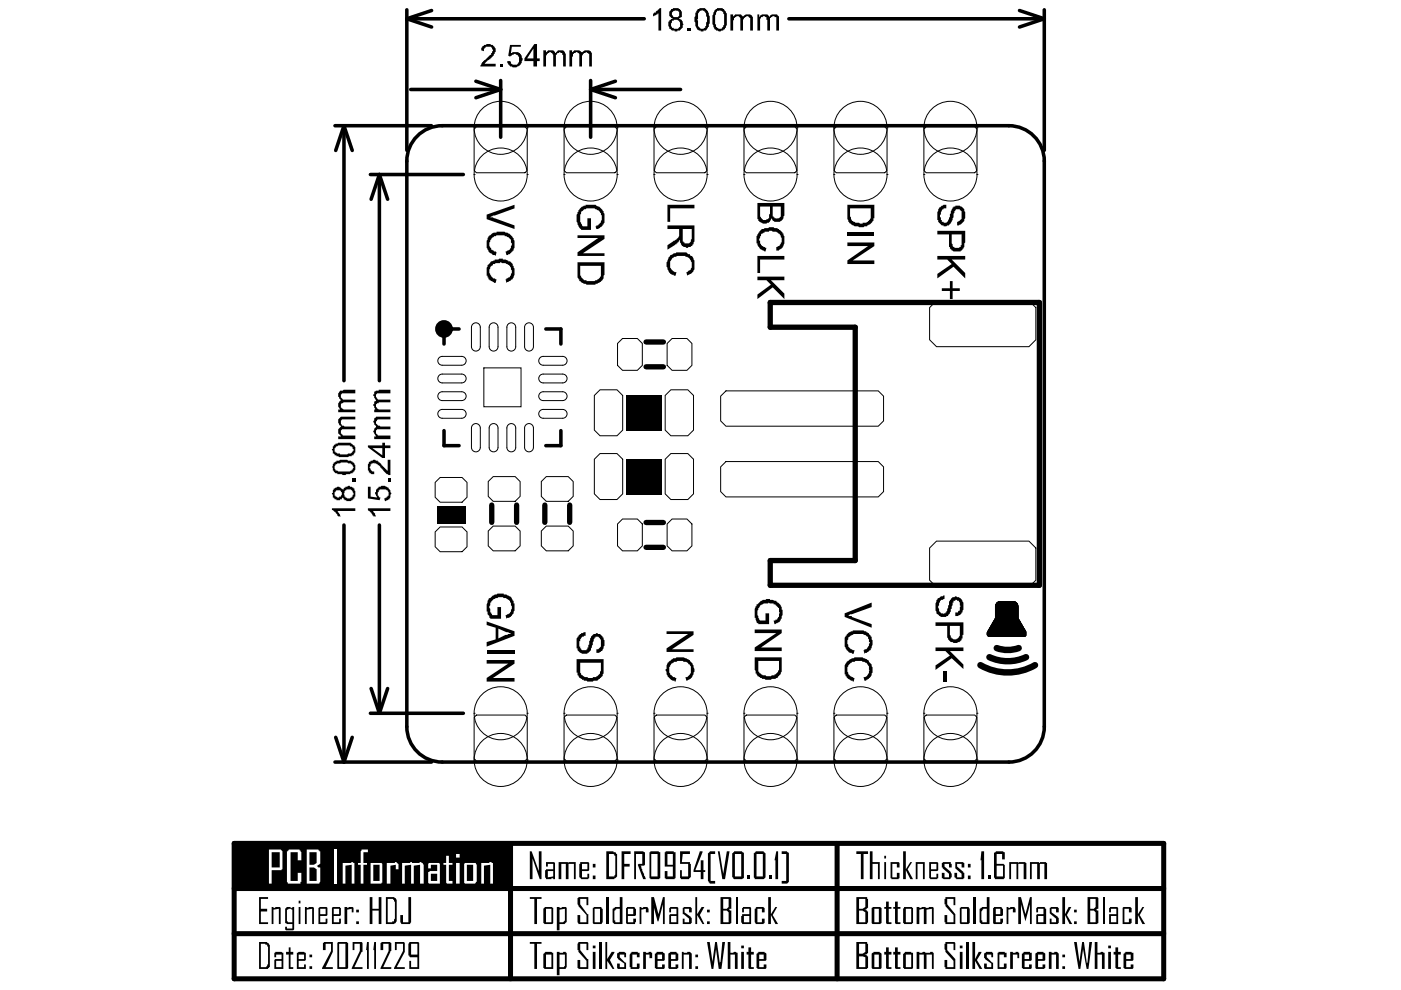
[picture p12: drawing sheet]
<svg xmlns="http://www.w3.org/2000/svg" width="297mm" height="210mm" viewBox="0 0 297 210" stroke-linecap="round" stroke-linejoin="round" font-family="sans-serif">
<g fill="none" stroke="#000" stroke-width=".21">
<path d="M100.5 37h.1M100.5 37a5.6 5.6 0 0 0 5.7 5.6 5.6 5.6 0 0 0 5.6-5.6M100.5 37a5.6 5.6 0 0 1 5.7-5.6 5.6 5.6 0 0 1 5.6 5.6M100.5 27.1a5.6 5.6 0 0 0 5.7 5.6 5.6 5.6 0 0 0 5.6-5.6M100.5 27.1a5.6 5.6 0 0 1 5.7-5.6 5.6 5.6 0 0 1 5.6 5.6M100.5 27.1h.1M101 26.9h10.3l.5 .5v8.7l-.5 .5h-10.3l-.5-.5v-8.7zM111.8 37h.1M111.8 27.1h.1M119.6 37a5.6 5.6 0 0 0 5.6 5.6 5.6 5.6 0 0 0 5.7-5.6M119.6 37a5.6 5.6 0 0 1 5.6-5.6 5.6 5.6 0 0 1 5.7 5.6M119.6 27.1a5.6 5.6 0 0 0 5.6 5.6 5.6 5.6 0 0 0 5.7-5.6"/>
<path d="M119.6 27.1a5.6 5.6 0 0 1 5.6-5.6 5.6 5.6 0 0 1 5.7 5.6M119.6 37h.1M119.6 27.1h.1M120.1 26.9h10.3l.5 .5v8.7l-.5 .5h-10.3l-.5-.5v-8.7zM130.9 37h.1M130.9 27.1h.1M138.7 37a5.6 5.6 0 0 0 5.6 5.6 5.6 5.6 0 0 0 5.6-5.6M138.7 37a5.6 5.6 0 0 1 5.6-5.6 5.6 5.6 0 0 1 5.6 5.6M138.7 27.1a5.6 5.6 0 0 0 5.6 5.6 5.6 5.6 0 0 0 5.6-5.6M138.7 27.1a5.6 5.6 0 0 1 5.6-5.6 5.6 5.6 0 0 1 5.6 5.6M138.7 37h.1M138.7 27.1h.1"/>
<path d="M139.2 26.9h10.2l.5 .5v8.7l-.5 .5h-10.2l-.5-.5v-8.7zM149.9 37h.1M149.9 27.1h.1M157.7 27.1a5.6 5.6 0 0 0 5.7 5.6 5.6 5.6 0 0 0 5.6-5.6M157.7 27.1a5.6 5.6 0 0 1 5.7-5.6 5.6 5.6 0 0 1 5.6 5.6M157.7 37a5.6 5.6 0 0 0 5.7 5.6 5.6 5.6 0 0 0 5.6-5.6M157.7 37a5.6 5.6 0 0 1 5.7-5.6 5.6 5.6 0 0 1 5.6 5.6M157.7 27.1h.1M157.7 37h.1M158.2 26.9h10.3l.5 .5v8.7l-.5 .5h-10.3l-.5-.5v-8.7zM169 27.1h.1M169 37h.1"/>
<path d="M176.8 37a5.6 5.6 0 0 0 5.6 5.6 5.6 5.6 0 0 0 5.7-5.6M176.8 37a5.6 5.6 0 0 1 5.6-5.6 5.6 5.6 0 0 1 5.7 5.6M176.8 27.1a5.6 5.6 0 0 0 5.6 5.6 5.6 5.6 0 0 0 5.7-5.6M176.8 27.1a5.6 5.6 0 0 1 5.6-5.6 5.6 5.6 0 0 1 5.7 5.6M176.8 37h.1M176.8 27.1h.1M177.3 26.9h10.3l.5 .5v8.7l-.5 .5h-10.3l-.5-.5v-8.7zM188.1 37h.1M188.1 27.1h.1M195.9 37a5.6 5.6 0 0 0 5.6 5.6 5.6 5.6 0 0 0 5.6-5.6M195.9 37a5.6 5.6 0 0 1 5.6-5.6 5.6 5.6 0 0 1 5.6 5.6M195.9 27.1a5.6 5.6 0 0 0 5.6 5.6 5.6 5.6 0 0 0 5.6-5.6"/>
<path d="M195.9 27.1a5.6 5.6 0 0 1 5.6-5.6 5.6 5.6 0 0 1 5.6 5.6M195.9 37h.1M195.9 27.1h.1M196.4 26.9h10.3l.4 .5v8.7l-.4 .5h-10.3l-.5-.5v-8.7zM207.1 37h.1M207.1 27.1h.1M93.1 79.6l.7-.3h4.1a.94 .94 0 0 1 .9 .9 .94 .94 0 0 1-.9 1h-4.1a.94 .94 0 0 1-.9-.6 .94 .94 0 0 1 .2-1zM93.1 75.8l.7-.2h4.1a.94 .94 0 0 1 .9 .9 .94 .94 0 0 1-.9 .9h-4.1a.94 .94 0 0 1-.9-.5 .94 .94 0 0 1 .2-1.1zM100.2 68.7a.94 .94 0 0 1 1.1-.2 .94 .94 0 0 1 .5 .9v4.1a.94 .94 0 0 1-.9 .9 .94 .94 0 0 1-.9-.9v-4.1zM102.6 78h7.9v8.2h-7.9zM104 68.7a.94 .94 0 0 1 1-.2 .94 .94 0 0 1 .6 .9v4.1a.94 .94 0 0 1-.9 .9 .94 .94 0 0 1-1-.9v-4.1zM107.7 68.7a.94 .94 0 0 1 1.1-.2 .94 .94 0 0 1 .5 .9v4.1a.94 .94 0 0 1-.9 .9 .94 .94 0 0 1-.9-.9v-4.1z"/>
<path d="M111.5 68.7a.94 .94 0 0 1 1-.2 .94 .94 0 0 1 .6 .9v4.1a.94 .94 0 0 1-.9 .9 .94 .94 0 0 1-1-.9v-4.1zM114.5 75.8l.7-.2h4.1a.94 .94 0 0 1 .9 .9 .94 .94 0 0 1-.9 .9h-4.1a.94 .94 0 0 1-.9-.5 .94 .94 0 0 1 .2-1.1zM114.5 79.6l.7-.3h4.1a.94 .94 0 0 1 .9 .9 .94 .94 0 0 1-.9 1h-4.1a.94 .94 0 0 1-.9-.6 .94 .94 0 0 1 .2-1zM130.9 72.8l1.1-1h3.1l1.1 1v4.7l-1.1 1h-3.1l-1.1-1zM141.4 72.8l1.1-1h3.1l1.1 1v4.7l-1.1 1h-3.1l-1.1-1zM197.1 65.2l1.5-1.4h19.6l1.4 1.4v6.8l-1.4 1.5h-19.6l-1.5-1.5zM93.1 87.1l.7-.3h4.1a.94 .94 0 0 1 .9 .9 .94 .94 0 0 1-.9 1h-4.1a.94 .94 0 0 1-.9-.6 .94 .94 0 0 1 .2-1zM93.1 83.3l.7-.2h4.1a.94 .94 0 0 1 .9 .9 .94 .94 0 0 1-.9 .9h-4.1a.94 .94 0 0 1-.9-.5 .94 .94 0 0 1 .2-1.1zM100.2 90.1a.94 .94 0 0 1 1.1-.2 .94 .94 0 0 1 .5 .8v4.2a.94 .94 0 0 1-.9 .9 .94 .94 0 0 1-.9-.9v-4.2zM104 90.1a.94 .94 0 0 1 1-.2 .94 .94 0 0 1 .6 .8v4.2a.94 .94 0 0 1-.9 .9 .94 .94 0 0 1-1-.9v-4.2zM107.7 90.1a.94 .94 0 0 1 1.1-.2 .94 .94 0 0 1 .5 .8v4.2a.94 .94 0 0 1-.9 .9 .94 .94 0 0 1-.9-.9v-4.2zM111.5 90.1a.94 .94 0 0 1 1-.2 .94 .94 0 0 1 .6 .8v4.2a.94 .94 0 0 1-.9 .9 .94 .94 0 0 1-1-.9v-4.2z"/>
<path d="M114.5 87.1l.7-.3h4.1a.94 .94 0 0 1 .9 .9 .94 .94 0 0 1-.9 1h-4.1a.94 .94 0 0 1-.9-.6 .94 .94 0 0 1 .2-1zM114.5 83.3l.7-.2h4.1a.94 .94 0 0 1 .9 .9 .94 .94 0 0 1-.9 .9h-4.1a.94 .94 0 0 1-.9-.5 .94 .94 0 0 1 .2-1.1zM126 97.4l1.2-1.2h3.6l1.2 1.2v7.3l-1.2 1.2h-3.6l-1.2-1.2zM126 83.8l1.2-1.2h3.6l1.2 1.2v7.4l-1.2 1.2h-3.6l-1.2-1.2zM141 97.4l1.2-1.2h3.6l1.2 1.2v7.3l-1.2 1.2h-3.6l-1.2-1.2zM141 83.8l1.2-1.2h3.6l1.2 1.2v7.4l-1.2 1.2h-3.6l-1.2-1.2zM152.8 84l1.1-1.1h32.3l1.1 1.1v5.2l-1.1 1.2h-32.3l-1.1-1.2zM152.8 99l1.1-1.1h32.3l1.1 1.1v5.2l-1.1 1.2h-32.3l-1.1-1.2zM92.3 102.3l1-1.1h4.7l1 1.1v3.1l-1 1.1h-4.7l-1-1.1zM93.3 111.7h4.7l1 1.1v3.1l-1 1.1h-4.7l-1-1.1v-3.1zM103.5 102.1l1.1-1.1h4.6l1.1 1.1v3.1l-1.1 1.1h-4.6l-1.1-1.1zM103.5 112.6l1.1-1.1h4.6l1.1 1.1v3.1l-1.1 1.1h-4.6l-1.1-1.1z"/>
<path d="M114.8 102.1l1-1.1h4.7l1 1.1v3.1l-1 1.1h-4.7l-1-1.1zM114.8 112.6l1-1.1h4.7l1 1.1v3.1l-1 1.1h-4.7l-1-1.1zM130.9 111.1l1.1-1.1h3.1l1.1 1.1v4.6l-1.1 1.1h-3.1l-1.1-1.1zM141.4 111.1l1.1-1.1h3.1l1.1 1.1v4.6l-1.1 1.1h-3.1l-1.1-1.1zM197.1 116.2l1.5-1.5h19.6l1.4 1.5v6.8l-1.4 1.5h-19.6l-1.5-1.5zM209.3 134.1v.5M209.4 134v.7M209.4 133.8v1M209.5 133.8v1M209.5 133.7v1.2M209.6 133.6v1.3M209.6 133.5v1.4"/>
<path d="M209.7 133.4v1.5M209.8 133.3v1.6M209.9 133.1v1.8M210 132.9v2M210.1 132.8v2.1M210.1 132.7v2.2M210.2 132.6v2.3M210.2 132.5v2.4M210.3 132.4v2.5M210.3 132.3v2.6M210.4 132.2v2.7M210.4 132.1v2.8"/>
<path d="M210.5 132v2.9M210.6 131.9v3M210.7 131.8v3.1M210.7 131.7v3.2M210.8 131.6v3.3M210.8 131.5v3.4M210.9 131.4v3.5M210.9 131.3v3.6M211 131.2v3.7M211 131.1v3.8M211.1 128.4v6.5M211.1 128.2v6.7"/>
<path d="M211.2 128.1v6.8M211.2 128v6.9M211.3 127.9v7M211.4 127.8v7.1M211.4 127.7v7.2M211.5 127.7v7.2M211.6 127.7v7.2M211.7 127.6v7.3M211.8 127.6v7.3M211.9 127.6v7.3M211.9 127.5v7.4M212 127.5v7.4"/>
<path d="M212.1 127.5v7.4M212.2 127.5v7.4M212.3 127.5v7.4M212.4 127.5v7.4M212.5 127.5v7.4M212.6 127.5v7.4M212.7 127.5v7.4M212.8 127.5v7.4M212.9 127.5v7.4M213 127.5v7.4M213.1 127.5v7.4M213.2 127.5v7.4"/>
<path d="M213.3 127.5v7.4M213.4 127.5v7.4M213.5 127.5v7.4M213.6 127.5v7.4M213.7 127.5v7.4M213.8 127.5v7.4M213.9 127.5v7.4M214 127.5v7.4M214.1 127.5v7.4M214.2 127.5v7.4M214.3 127.5v7.4M214.4 127.5v7.4"/>
<path d="M214.5 127.5v7.4M214.6 127.5v7.4M214.7 127.5v7.4M214.8 127.5v7.4M214.9 127.5v7.4M215 127.5v7.4M215 127.6v7.3M215.1 127.6v7.3M215.2 127.6v7.3M215.3 127.7v7.2M215.4 127.7v7.2M215.4 127.8v7.1"/>
<path d="M215.5 127.9v7M215.6 127.9v7M215.7 128v6.9M215.7 128.1v6.8M215.8 128.3v6.6M215.9 128.7v6.2M215.9 131.2v3.7M216 131.3v3.6M216 131.4v3.5M216.1 131.5v3.4M216.1 131.6v3.3M216.2 131.6v3.3"/>
<path d="M216.2 131.7v3.2M216.3 131.9v3M216.4 132v2.9M216.5 132.1v2.8M216.5 132.2v2.7M216.6 132.3v2.6M216.6 132.4v2.5M216.7 132.5v2.4M216.7 132.6v2.3M216.8 132.7v2.2M216.8 132.8v2.1M216.9 132.9v2"/>
<path d="M217 133.1v1.8M217.1 133.3v1.6M217.2 133.4v1.5M217.3 133.5v1.4M217.3 133.6v1.3M217.4 133.7v1.1M217.4 133.8v1M217.5 133.8v1M217.5 134v.7M100.5 151.2h.1M100.5 151.2a5.6 5.6 0 0 0 5.7 5.7 5.6 5.6 0 0 0 5.6-5.7M100.5 151.2a5.6 5.6 0 0 1 5.7-5.6 5.6 5.6 0 0 1 5.6 5.6"/>
<path d="M101 151.6h10.3l.5 .5v8.8l-.5 .4h-10.3l-.5-.4v-8.8zM111.8 151.2h.1M119.6 151.2h.1M119.6 151.2a5.6 5.6 0 0 0 5.6 5.7 5.6 5.6 0 0 0 5.7-5.7M119.6 151.2a5.6 5.6 0 0 1 5.6-5.6 5.6 5.6 0 0 1 5.7 5.6M119.6 152.1l.5-.5h10.3l.5 .5v8.8l-.5 .4h-10.3l-.5-.4zM130.9 151.2h.1M138.7 151.2a5.6 5.6 0 0 0 5.6 5.7 5.6 5.6 0 0 0 5.6-5.7M138.7 151.2a5.6 5.6 0 0 1 5.6-5.6 5.6 5.6 0 0 1 5.6 5.6M138.7 152.1l.5-.5h10.2l.5 .5v8.8l-.5 .4h-10.2l-.5-.4zM138.7 151.2h.1M149.9 151.2h.1"/>
<path d="M157.7 151.2h.1M157.7 151.2a5.6 5.6 0 0 0 5.7 5.7 5.6 5.6 0 0 0 5.6-5.7M157.7 151.2a5.6 5.6 0 0 1 5.7-5.6 5.6 5.6 0 0 1 5.6 5.6M157.7 152.1l.5-.5h10.3l.5 .5v8.8l-.5 .4h-10.3l-.5-.4zM169 151.2h.1M176.8 151.2h.1M176.8 151.2a5.6 5.6 0 0 0 5.6 5.7 5.6 5.6 0 0 0 5.7-5.7M176.8 151.2a5.6 5.6 0 0 1 5.6-5.6 5.6 5.6 0 0 1 5.7 5.6M176.8 152.1l.5-.5h10.3l.5 .5v8.8l-.5 .4h-10.3l-.5-.4zM188.1 151.2h.1M195.9 151.2a5.6 5.6 0 0 0 5.6 5.7 5.6 5.6 0 0 0 5.6-5.7M195.9 151.2a5.6 5.6 0 0 1 5.6-5.6 5.6 5.6 0 0 1 5.6 5.6"/>
<path d="M195.9 152.1l.5-.5h10.3l.4 .5v8.8l-.4 .4h-10.3l-.5-.4zM195.9 151.2h.1M207.1 151.2h.1M100.5 161.1a5.6 5.6 0 0 0 5.7 5.7 5.6 5.6 0 0 0 5.6-5.7M100.5 161.1a5.6 5.6 0 0 1 5.7-5.6 5.6 5.6 0 0 1 5.6 5.6M100.5 161.1h.1M111.8 161.1h.1M119.6 161.1h.1M119.6 161.1a5.6 5.6 0 0 0 5.6 5.7 5.6 5.6 0 0 0 5.7-5.7M119.6 161.1a5.6 5.6 0 0 1 5.6-5.6 5.6 5.6 0 0 1 5.7 5.6M130.9 161.1h.1M138.7 161.1h.1"/>
<path d="M138.7 161.1a5.6 5.6 0 0 0 5.6 5.7 5.6 5.6 0 0 0 5.6-5.7M138.7 161.1a5.6 5.6 0 0 1 5.6-5.6 5.6 5.6 0 0 1 5.6 5.6M149.9 161.1h.1M157.7 161.1h.1M157.7 161.1a5.6 5.6 0 0 0 5.7 5.7 5.6 5.6 0 0 0 5.6-5.7M157.7 161.1a5.6 5.6 0 0 1 5.7-5.6 5.6 5.6 0 0 1 5.6 5.6M169 161.1h.1M176.8 161.1a5.6 5.6 0 0 0 5.6 5.7 5.6 5.6 0 0 0 5.7-5.7M176.8 161.1a5.6 5.6 0 0 1 5.6-5.6 5.6 5.6 0 0 1 5.7 5.6M176.8 161.1h.1M188.1 161.1h.1M195.9 161.1a5.6 5.6 0 0 0 5.6 5.7 5.6 5.6 0 0 0 5.6-5.7"/>
<path d="M195.9 161.1a5.6 5.6 0 0 1 5.6-5.6 5.6 5.6 0 0 1 5.6 5.6M195.9 161.1h.1M207.1 161.1h.1"/>
</g>
<path d="M88.1 29.2a7.5 7.5 0 0 1 5.7-2.5h120.1a7.5 7.5 0 0 1 7.5 7.4v120a7.5 7.5 0 0 1-7.5 7.5h-120.1a7.5 7.5 0 0 1-7.5-7.5v-120a7.5 7.5 0 0 1 1.8-4.9zM97.3 69.8h-3.2v3.1M115.7 69.8h3.2v3.1M94.1 91.3v3.2h3.2M118.9 91.3v3.2h-3.2" fill="none" stroke="#000" stroke-width=".75"/>
<g fill="none" stroke="#000" stroke-width="1.1">
<path d="M137 77.8h3.7M137 72.5h3.7M163.3 64.1h57.1v60h-57.1v-5.2h18v-49.5h-18zM104.3 107.1v3.7M109.5 107.1v3.7M115.5 107.1v3.7M120.8 107.1v3.7M137 110.8h3.7M137 116h3.7M49.6 178.8h197.1v28.7h-197.1zM108.2 178.8v28.7M177.5 178.8v28.7"/>
<path d="M49.6 198h197.1M49.6 188.4h197.1"/>
</g>
<g fill="#000">
<path d="M132.7 83.7h7.6v7.6h-7.6z" fill-rule="evenodd"/>
<path d="M92.6 107.2h6v3.8h-6z" fill-rule="evenodd"/>
<path d="M132.7 97.2h7.6v7.6h-7.6z" fill-rule="evenodd"/>
<path d="M49.6 179h58.3v9.4h-58.3z" fill-rule="evenodd"/>
</g>
<g fill="#000">
<path d="M103.2 45.5l5.9-2.1v.8l-4.2 1.5h-.4l-.6 .4h.6l.2 .2 4.4 1.5v.8l-5.9-2.1zM103.6 50.1h.2a1.54 1.54 0 0 1 1.5-.8v-.2h.4a4.2 4.2 0 0 1 2.2 .4 1.83 1.83 0 0 1 1 1.3l.2 .4a2.12 2.12 0 0 1-1 2.5v.2h-.3v.2h-.4l-.2-.8 .9-.4 .2-.7a.48 .48 0 0 0 0-.8v-.2a1.32 1.32 0 0 0-1.3-1.1v-.2h-.6a2.23 2.23 0 0 0-2.5 1.1 1.62 1.62 0 0 0 0 1.6h.2v.3l1.2 .6-.2 .8-.2-.2a.6 .6 0 0 1-.8-.4h-.2a2.17 2.17 0 0 1-.7-1.7 2.36 2.36 0 0 1 .4-1.7zM103.4 56.2l.4-.2 .3-.6 .8-.2v-.2h.8l.1-.2h.8v.2h.6l.6 .2v.2a.95 .95 0 0 1 .9 1h.2l.2 .7a3.4 3.4 0 0 1-.4 2.1l-1.3 .8-.2-.8h.2v-.2a.95 .95 0 0 0 .9-.9l.2-.2-.2-1.2-.4-.5-.7-.4h-.8l-.2-.2h-.2v.2h-.9l-.2 .2h-.4l-.2 .4-.4 .2v.1a1.47 1.47 0 0 0 .2 1.8l.4 .5 .8 .2-.2 .8h-.4v-.2l-.9-.4v-.2h-.2v-.4h-.2v-.3h-.2v-1.8l.2-.1zM122.4 49.9h5.8v.8l-4.6 3h4.6v.6h-5.8v-.8l4.4-3h-4.4zM122.6 44.6h.2a1.3 1.3 0 0 1 1.4-1v-.2h1.3a2.57 2.57 0 0 1 2.7 3.1v.7l-.4 .6-.6 .4v.2l-.8 .2-.1-.6 .3-.2a1.83 1.83 0 0 0 .8-2.5 1.5 1.5 0 0 0-1.1-.9l-.2-.2h-1.8l-.1 .2h-.4l-.2 .3h-.2a3.2 3.2 0 0 0 0 3.1l.2 .2h.9v-1.7h.8v2.4h-2.1v-.1h-.2l-.4-.6a3.6 3.6 0 0 1 0-3.3zM141.5 43.4h5.7v.8h-5.1v2.8h-.6zM142.1 54.1l1.3-.6h1a2.37 2.37 0 0 1 1.7 .4h.2v.2a1.83 1.83 0 0 1 .9 1.9v.2a1.75 1.75 0 0 1-.5 1.7l-1 .6-.2-.8a1.62 1.62 0 0 0 .8-2.7l-.2-.4a4.4 4.4 0 0 0-3.3-.1v.1l-.5 .4a1.9 1.9 0 0 0 .7 2.7h.4l-.2 .8h-.4v-.2l-.7-.2-.2-.4a2.54 2.54 0 0 1 .2-3.4zM160.6 54.3h5.7v.7h-5.1v2.9h-.6zM160.6 58.6h5.7v.8h-2.9l2.9 2.9v1.1l-2.5-2.5-3.2 2.5v-.9l2.8-2.1-.9-1h-1.9zM160.8 49.3h.2v-.2l.5-.5h.4l.2-.2h.8l.2-.2h.9l.4 .2a2.36 2.36 0 0 1 1.9 2.8l-.4 1.4-.7 .3v.2h-.6v-.7a.95 .95 0 0 0 .9-1h.2v-.9l-.2-.2v-.4h-.1l-.4-.6-.4-.2h-.8l-.2-.2-1.1 .2a1.54 1.54 0 0 0-1.2 .8l-.3 .8v.3h.2v.6l.3 .6 1 .4-.2 .7-.4-.2a1.5 1.5 0 0 1-1.1-.9l-.2-.2v-.4h-.2v-.4a2.36 2.36 0 0 1 .4-1.7zM179.7 49.3h5.7v.8h-5.7zM179.7 51.4h5.7v.8l-4.6 3h4.6v.8h-5.7v-.8l4.3-3h-4.3z"/>
<path d="M198.7 54.3h5.9v.7h-2.8l2.8 2.9v1.1l-2.4-2.4-3.5 2.4v-.9l3.1-2.1-1-1h-2.1zM199.1 44l1-.6h.5v.8h-.2a.97 .97 0 0 0-.9 1.1v.2h-.2v.6h.2v.6h.2v.3h.4v.2a1 1 0 0 0 1.1-1.1h.2v-.8h.2v-.4a1.54 1.54 0 0 1 2.3-1.1 2.17 2.17 0 0 1 .7 1.7v.4a2.35 2.35 0 0 1-.9 1.7l-.8 .2v-.8l.6-.2v-.1a.85 .85 0 0 0 .4-1.2v-.2a.78 .78 0 0 0-.7-.9 .78 .78 0 0 0-.8 .7l-.2 .2v.8l-.6 1.3-.4 .2v.2h-.4l-.2 .2a1.96 1.96 0 0 1-1.9-2.1v-1l.2-.2zM199.7 61.1h1.7v-1.5h.6v1.5h1.5v.6h-1.5v1.7h-.6v-1.7h-1.7zM103.2 137.8h5.9v.8h-5.9zM103.2 139.9h5.9v.8l-4.6 3.1h4.6v.7h-5.9v-.7l4.6-3.1h-4.6zM103.6 127l.7-.6a3 3 0 0 1 3.3-.2 1.35 1.35 0 0 1 1.1 1.2h.2v.5h.2v.2a2.79 2.79 0 0 1-1.2 2.9h-.3l-.2 .2-.2-.8 .9-.4 .2-.7 .2-.2v-.6l-.2-.2v-.5h-.2v-.4l-.7-.4v-.2h-.4a2.01 2.01 0 0 0-1.7 0l-.4 .2a1.3 1.3 0 0 0-1 1.3 .48 .48 0 0 0 0 .8v.8h.2l.2 .5h1.2v-1.7h.7v2.5h-2.3v-.2h-.1a.6 .6 0 0 0-.4-.8v-.2a4.3 4.3 0 0 1 .2-3zM122.4 135h.2v-.2l.6-.4v-.2l1-.2v.8l-.8 .2-.4 .6v.3h-.2v1.2h.2v.4h.2v.2a1.25 1.25 0 0 0 1.3 0v-.4h.2v-.6h.2v-.8l.2-.1a1.24 1.24 0 0 1 1.2-1.4l.1-.2 .4 .2a.99 .99 0 0 1 1 .8h.2v.4a1.62 1.62 0 0 1 0 1.5l-.2 .7-.8 .6h-.6v-.7a1.04 1.04 0 0 0 1-1.4v-.4a.97 .97 0 0 0-1.1-.9l-.4 .6-.2 1.1-.2 .2a1.74 1.74 0 0 1-1 1.5v.2h-.2a1.76 1.76 0 0 1-1.7-.6l-.2-.2v-.3h-.1v-2.1zM141.3 133.9h5.7v.7l-4.5 3.1h4.5v.5h-5.7v-.7l4.6-3.1h-4.6zM160 133.5h5.7v.7l-4.4 3.1h4.4v.7h-5.7v-.7l4.6-3.1h-4.6zM160.4 128.1h.2a1.77 1.77 0 0 1 1.7-.9l.2-.2h.8v.2l1.3 .2 .2 .4a1.35 1.35 0 0 1 .9 1.5h.2v1.1l-.2 .2v.6h-.2a.95 .95 0 0 1-.9 .9l-.4 .2-.2-.7 .8-.2 .2-.6h.2v-.8h.2v-.1h-.2a.85 .85 0 0 0-.4-1.2l-.4-.6h-.4v-.2h-.7l-.4-.1v.1a2.37 2.37 0 0 0-1.7 .4v.2a2.2 2.2 0 0 0-.6 1.7l.2 .8 .4 .6h1.1v-1.6h.8v2.3h-2.3v-.2h-.2a4.4 4.4 0 0 1-.6-3l.2-.6h.2zM179.1 130l5.7-2.2v.9l-4.2 1.5h-.4l-.2 .2h-.3l.3 .2h.6v.2l4.2 1.5v.8l-5.7-2.3zM179.3 134.8h.2a1.3 1.3 0 0 1 1.3-.9v-.2h1.3a2.52 2.52 0 0 1 2.7 1.5v.2a2.47 2.47 0 0 1 0 1.9l-.2 .4a1.54 1.54 0 0 1-1.1 .7l-.2 .2-.2-.8h.2v-.1h.4l.2-.4h.1l.2-.8 .2-.2-.2-.4a1.49 1.49 0 0 0-.7-1.3 5.4 5.4 0 0 0-2.9 0l-.6 .4-.2 .4a1.62 1.62 0 0 0 0 1.5 1.3 1.3 0 0 0 1.4 .9l-.2 .8h-.4v-.2h-.2a2.15 2.15 0 0 1-1.3-2.6v-.6z"/>
<path d="M198.3 137.3h6v.7h-2.9l2.9 2.9v.9l-2.5-2.2-3.5 2.4v-.9l3.1-2.1-1-1h-2.1zM198.5 127.2l.6-.4a.6 .6 0 0 1 .8-.4l.4-.2v.8l-.8 .2v.2h-.2v.4h-.2v.5a.48 .48 0 0 0 0 .8v.6l.4 .2v.1h.4l.2 .2v-.2h.3l.4-.5 .2-1.2h.2v-.7l.4-.6a.6 .6 0 0 1 .8-.4l.1-.2 .8 .2 .4 .2 .2 .4a2.86 2.86 0 0 1 .4 2.1l-.2 .4a1.45 1.45 0 0 1-1.4 .9h-.2v-.7h.6v-.2l.4-.2v-.8l.2-.2-.2-.2v-.5l-.2-.4h-.4v-.2l-.7 .2v.4h-.2v.5l-.2 .2v.6h-.2v.2a1.49 1.49 0 0 1-.8 1.3h-.2v.2h-1.1a2.32 2.32 0 0 1-1.2-2.7zM141.5 140.5l.4-.2a1.49 1.49 0 0 1 1.3-.7l.4-.2a2.76 2.76 0 0 1 3.4 2.1l.2 .3v.6l-.5 1.4-1.2 .5-.2-.7a.99 .99 0 0 0 1-.8h.2v-.8a1.77 1.77 0 0 0-1-1.7h-.6a2.01 2.01 0 0 0-1.7 0 1.31 1.31 0 0 0-1.1 1 1.75 1.75 0 0 0 .2 1.9l.4 .2v.2l.7 .2-.2 .7h-.2v-.2a1.92 1.92 0 0 1-1.7-1.9l-.2-.2v-.4h.2v-.7zM179.5 140.3h.2a1.49 1.49 0 0 1 1.3-.7l.4-.2a4.6 4.6 0 0 1 2.5 .4l.3 .5a2.23 2.23 0 0 1 .8 1.9l-.2 1-.2 .4-.4 .2v.1l-.5 .2v.2h-.4l-.2-.7h.4a1.49 1.49 0 0 0 .7-1.4l.2-.2h-.2v-.7l-.5-.8-.8-.2-.2-.2h-1.3l-.2 .2a1.52 1.52 0 0 0-1.4 2.3v.4h.2l.2 .4 1 .4-.2 .7-.4-.2a2.05 2.05 0 0 1-1.3-1.1v-.2h-.2v-.8a2.36 2.36 0 0 1 .4-1.7zM200.1 142.2h.7v2.3h-.7zM54.9 190.2h1.9v.4h-1.5v2.1h1.3v.6h-1.3v2.2h1.5v.4h-1.9zM57.6 192.3h.4v.2h.2a1.25 1.25 0 0 1 1.3 0v3.4h-.4v-3.2l-1.1 .2v3h-.4zM64.7 192.3h.3v.2h.2a1.25 1.25 0 0 1 1.4 0v3.4h-.4v-3.2l-1.2 .2v3h-.3zM73 192.3h.6v.2l.4-.2h.8l.2 .2v.9h-.4v-.7l-1 .2v3h-.6zM78.4 190.2h.6v2.5h1.3v-2.5h.6v5.7h-.6v-2.8h-1.3v2.8h-.6zM86.6 190.2h.6v5.3l-.2 .4h-1.9l-.2-.4v-1.5h.5v1.5h1.2zM112.3 180.5h.4l1.5 4.2v-4.2h.6v5.9h-.4l-1.5-4.4v4.4h-.6z"/>
<path d="M112.3 190.2h2.5v.4h-.9v5.3h-.6v-5.3h-1zM118.4 182.8h1.9l.2 .2v-.2h1.6v3.6h-.4v-3.2h-1.2v3.2h-.5v-3.2h-1v3.2h-.6zM122.4 190.4h.2v-.2h2.1v1.7h-.4v-1.3h-1.3v1.1l1.5 2.1h.2v2.1h-2.1l-.2-.4v-1.5h.6v1.5h1.3v-1.5l-1.7-1.9-.2-.4zM128.5 190.2h.6v5.7h-.6zM131.8 180.5h1.9v.6h-1.3v2.1h1.1v.5h-1.1v2.7h-.6zM134.5 180.5h1.9l.3 .2v2.7l-.1 .1h-.8l.2 .2 .2 1 .4 .6v.3l.3 .8h-.5l-1.2-3 .2-.2h.8v-2.1h-1.4v5.3h-.3zM135.6 192.3h.4v.2h.4v-.2h.9l.2 .4v.7h-.6v-.7l-.9 .2v3h-.4zM138.1 190.2h.6l.9 3.8 1-3.8h.3v5.7h-.3v-4.2l-1 3.6h-.2l-.9-3.6v.2h.2v4h-.6zM144.2 180.5h2.1v.6h-1.5l-.2 1.7h1.7v.4h.2v2.8h-.2l-.2 .4h-1.7v-.2h-.2v-1.7h.4v1.3h1.3v-2.6h-1.7zM144.8 192.5h.1v-.2h1.6v.2h.2v.9h-.6v-.7h-1v.7l1.4 1v.2h.2v1.1h-.2v.2h-1.7v-1.1h.3v.7h1v-.7l-1.2-1h-.1zM147.4 190.2h.4v3.6l1-1.5h.5l-.9 1.7 .9 1.9h-.3l-1.2-1.9v1.9h-.4zM148.4 180.5h.6v.2l-1.6 3.8h1.2v-2.1h.5v2.1h.4v.4h-.4v1.5h-.5v-1.5h-1.6v-.4z"/>
<path d="M150.1 180.9h.2l.2-.4h1.1v.6h-.9v5.7h.9v.6h-1.1l-.4-.6zM149.9 199.7h.6l.5 4.6 .6-4.6h.4l.6 4.6 .2-.4 .3-4.2h.6l-.7 5.7h-.6l-.6-4.5-.6 4.5h-.3zM152.2 180.5h.4l.7 5.1 .8-5.1h.6l-1 5.9h-.6zM158.5 185.6h.6v.8h-.6zM160 192.7h.2l.2-.4h1.5v.2h.2v.9h-.6v-.7h-.9v2.8h.9v-.7h.6v.9h-.2v.2h-1.7l-.2-.4zM163.1 185.6h.5v.8h-.5zM164.6 180.5h.4v5.9h-.6v-4h-.2zM162.9 190.2h.5v3.6l1-1.5h.4l-1 1.7 1.2 1.9h-.6l-1-1.9v1.9h-.5zM165.7 180.5h1.2v.2l.4 .2v6.1l-.4 .4h-1.2v-.6h1v-5.7h-1zM181.6 180.5h2.4v.6h-.9v5.3h-.6v-5.3h-.9zM184.4 180.5h.6v2.3h1.5v3.6h-.4v-3.2h-1.1v3.2h-.6zM187.9 191.2h.5v1.1h.6v.4h-.6v2.8h.6v.4h-1l-.1-.2v-3h-.4v-.4h.4z"/>
<path d="M188.8 182.8h1.7l.2 .2v.9h-.6v-.7h-.9v2.8h.9v-.9h.6v1.1h-.2v.2h-1.5v-.2h-.2zM189.8 191.2h.5v1.1h.6v.4h-.6v2.8h.6v.4h-.9l-.2-.2v-3h-.4v-.4h.4zM191.5 180.5h.6v3.8l.9-1.5h.4l-1 1.5 1.2 2.1h-.6l-.9-1.9v1.9h-.6zM194.2 182.8h1.9v3.6h-.4v-3.2h-1.2v3.2h-.3zM194.3 192.3h.6v.2h.2a1.25 1.25 0 0 1 1.3 0h.4l.2-.2h.8l.2 .2v3.4h-.4v-3.2l-1.2 .2v3h-.5v-3.2l-1 .2v3h-.6zM199.7 183h.2v-.2h1.7v.4h.2v.7h-.6v-.7h-.9v.5l1.3 1.2 .2 .4v.7h-.2l-.2 .4h-1.3l-.4-.2v-1.1h.6v.9h.9v-.7l-1.3-1.2v-.2h-.2zM200.4 190.2h2.1v1.7h-.3v-1.3h-1.4v1.1l1.7 2.1v2.1h-2.1v-.4h-.1v-1.5h.5v1.5h1.4v-1.5l-1.8-1.9v-.4h-.1v-1.1h.1zM202.5 182.8h1.8v.2h.2v.9h-.6v-.7h-1v.5l1.4 1.2v.2h.2v1.1h-.2v.2h-1.6l-.2-.4h-.1v-.9h.5v.9h1v-.7l-1.4-1.2zM206.4 190.2h.5v5.7h-.5zM208.1 180.5h.5v5.9h-.5v-4h-.2zM209.4 185.6h.6v.8h-.6zM213.4 192.3h.4v.2h.4v-.2h.9l.2 .4v.7h-.6v-.7l-.9 .2v3h-.4z"/>
<path d="M214 182.8h1.9v.2l.2-.2h.4a.85 .85 0 0 1 1.1 .4v3.2h-.6v-3.2h-1.1v3.2h-.4v-3.2h-1.1v3.2h-.4zM215.9 190.2h.6l.9 3.8 1-3.8h.4v5.7h-.4v-4.2l-1 3.6-.9-3.6v4.2h-.6zM218.4 182.8h1.9v.2h.2v-.2h.4a.85 .85 0 0 1 1.1 .4v3.2h-.6v-3.2h-.9v3.2h-.6v-3.2h-1.1v3.2h-.4zM222.6 192.5h.2v-.2h1.5v.2h.2v.9h-.6v-.7h-.9v.7l1.3 1v.2h.2v1.1h-.2v.2h-1.7v-1.1h.4v.7h.9v-.7l-1.1-1a1.5 1.5 0 0 1-.2-1.3zM225.2 190.2h.6v3.6l.8-1.5h.5l-.9 1.7 1.1 1.9h-.5l-1-1.9v1.9h-.6zM227.7 199.7h.6l.6 4.6 .5-4.6h.4l.6 4.6v-.2h.2l.4-4.4h.5l-.7 5.7h-.4l-.8-4.5-.5 4.5h-.4zM238 192.5l.2-.2h1.5v.2h.2v.9h-.5v-.7h-1v2.8h1v-.7h.5v.9h-.2v.2h-1.7zM240.7 190.2h.6v3.6l.9-1.5h.4l-1 1.7 1.2 1.9h-.6l-.9-1.9v1.9h-.6zM61.2 200.9h.4v.9h.6v.6h-.6v2.7h.6v.3h-1v-3h-.6v-.6h.6zM68.5 199.9h.2v-.2h1.9v2.1l-1.6 3.3h1.6v.3h-2.3l1.9-3.8v-1.5h-1.2v1.3h-.5zM74.8 199.7h1.9l.2 .2v1.9h-.2l-1.6 3.3h1.8v.3h-2.3l1.7-3.8v-1.5h-1.2v1.3h-.3zM77.8 199.7h.4v5.7h-.4v-4h-.2z"/>
<path d="M79.3 199.7h.4v5.7h-.4v-4h-.2zM80.7 199.9h.2v-.2h1.9v.2h.2v1.7h-.2l-1.6 3.5h1.8v.3h-2.3l1.7-3.8v-1.5h-1.2v1.3h-.5zM83.7 199.7h1.9l.2 .2v1.9l-1.7 3.3h1.7v.3h-2.3l1.9-3.8v-1.5h-1.3v1.3h-.4zM112.3 199.7h2.5v.4h-.9v5.3h-.6v-5.3h-1zM122.6 199.7h1.9l.2 .2v1.5h-.4v-1.3h-1.3v1.3l1.5 1.9h.2v2.1h-2.1v-.2h-.2v-1.7h.6v1.6h1.3v-1.4l-1.7-1.9v-.4h-.2v-1.3zM127 199.7h.6v5.7h-.6zM128.4 199.7h.3v3.6l1-1.5h.6l-1 1.7 1 1.9h-.4l-1.2-1.7v1.7h-.3zM130.8 202.2l.4-.2v-.2h1.2l.3 .2v1h-.3v-.6h-1v.6l1.1 1.1h.2v1.3h-1.7l-.2-.2v-.9h.6v.8h1v-.8l-1.4-1v-.1h-.2zM133.7 202h.2v-.2h1.3v.2h.4v1h-.6v-.6h-.9v2.7h.9v-.8h.6v.9l-.2 .2h-1.7v-.3h-.2v-2.7zM136.4 201.8h.5v.2l1.2-.2v.2h.2v1.2h-.6v-.8h-.8v3h-.5zM144.6 201.8h.3v.2h.8v-.2h.2a.57 .57 0 0 1 .8 .6v3h-.6v-3h-1.2v3h-.3zM154.3 199.7h.6v2.3h.5a.53 .53 0 0 1 .7-.2 .53 .53 0 0 1 .3 .6v3h-.6v-3h-.9v3h-.6z"/>
<path d="M158.7 200.9h.6v.9h.5v.6h-.5v2.7h.5v.3h-.9l-.2-.2v-2.8h-.4v-.6h.4zM187.9 200.9h.5v.9h.6v.6h-.6v2.7h.6v.3h-1l-.1-.2v-2.8h-.4v-.6h.4zM189.8 200.9h.5v.9h.6v.6h-.6v2.7h.6v.3h-.9l-.2-.2v-2.8h-.4v-.6h.4zM194.3 201.8l1.2 .2a.48 .48 0 0 1 .7 0h1v-.2h.6v.2h.2v3.4h-.4v-3h-1.2v3h-.5v-3h-1v3h-.6zM200.4 199.7h2l.1 .2v1.5h-.3v-1.3h-1.4v1.3l1.7 1.9v2.1h-2.1v-.3h-.1v-1.6h.5v1.6h1.4v-1.4l-1.8-1.9v-.4l-.1-.2v-1.1h.1zM204.8 199.7h.6v5.7h-.6zM206.2 199.7h.5v3.6l.8-1.5h.6l-1 1.7 1.2 1.9h-.6l-1-1.7v1.7h-.5zM208.6 202.2l.4-.2v-.2h1.4v.2h.2v1h-.4v-.6h-1v.6l1.2 1.1h.2v1.3h-1.8l-.2-.2v-.9h.6v.8h1v-.8l-1.4-1v-.1h-.2zM211.5 202h.2v-.2h1.3v.2h.4v1h-.6v-.6h-.9v2.7h.9v-.8h.6v.9l-.2 .2h-1.7zM214.2 201.8h.5v.2l1.2-.2v.2h.2v1.2h-.4v-.8h-1v3h-.5zM222.4 201.8h.6v.2h.5v-.2h.2a.57 .57 0 0 1 .8 .6v3h-.6v-3h-.9v3h-.6zM232.1 199.7h.6v2.3h.5a.53 .53 0 0 1 .7-.2 .53 .53 0 0 1 .3 .6v3h-.6v-3h-.9v3h-.6z"/>
<path d="M236.5 200.9h.6v.9h.5v.6h-.5v2.7h.5v.3h-.9v-.2h-.2v-2.8h-.4v-.6h.4z"/>
<path d="M122.4 55.6h5.8v2.7l-.2 .2v.5l-.2 .4-.4 .2v.2l-.8 .4h-.3v.2a3.7 3.7 0 0 1-3.3-.8h-.2v-.4h-.2l-.2-.4zM123 56.4v2.1h.2v.3l.6 .4v.2l1.1 .2a2.23 2.23 0 0 0 2.5-1.1v-2.1z"/>
<path d="M141.5 47.8h5.7v3.4l-.2 .2v.4h-.1l-.4 .6h-.6v.2l-1-.2a1.49 1.49 0 0 1-.7-1.4l-.2-.2v.4l-.6 .4v.2l-1.9 1.1v-.9l1.3-1 .6-.2v-.1l.4-.2 .2-.4v-1.5h-2.5zM144.8 48.6v1.7a.85 .85 0 0 0 .3 1.1v.2a1.03 1.03 0 0 0 1.4-.6l.2-.3v-2.1z"/>
<path d="M160.6 43h5.7v2.7l-.2 .2-.2 .8-.4 .1a2.01 2.01 0 0 1-1.7 0l-.2-.5-.3 .7-.4 .2a1.48 1.48 0 0 1-1.7-.2l-.4-.2v-.3h-.2zM163.8 43.8v2.1l.4 .2v.2h.4l.2 .2v-.2a.77 .77 0 0 0 .7-.4 .77 .77 0 0 0 0-.8v-1.3zM161.2 43.8v2.1l.3 .6a.95 .95 0 0 0 1.2 0l.4-.2v-.8l.2-.2v-1.5z"/>
<path d="M179.7 43.4h5.7v2.9h-.2v.2a1.31 1.31 0 0 1-1 1.1l-.3 .2v.2h-.4a2.01 2.01 0 0 1-1.7 0h-.6l-.4-.2-.6-.4-.2-.4h-.2v-.3l-.1-.2zM180.2 44.2v1.7l.2 .2v.4a1.54 1.54 0 0 0 1.5 .7l.4 .2h.6v-.2h.8l.3-.2 .2-.3h.2l.2-.4v-2.1z"/>
<path d="M198.7 48.9h5.9v2.5l-.1 .2v.8l-.4 .5a1.42 1.42 0 0 1-1.6 .4l-.7-.2-.2-.4h-.2v-.3h-.2v-2.7h-2.5zM201.8 49.7v1.9l.2 .2v.4a1.09 1.09 0 0 0 1.5 .2h.2v-.4h.2v-2.3z"/>
<path d="M103.2 131.8l5.9 2.1v.9l-5.9 2.3v-1l1.9-.5v-2.5l-1.9-.6zM105.7 133.3v2.1l2.6-1.2-.9-.2z"/>
<path d="M122.3 139.8h5.7v1.9a2.22 2.22 0 0 1-1.2 2.4l-.2 .2h-.5a2.48 2.48 0 0 1-1.9 0h-.4v-.2a1.31 1.31 0 0 1-1.2-.9h-.2v-.6h-.1zM123 140.5v1.2a1.75 1.75 0 0 0 .4 1.5l.6 .4h.5a1.25 1.25 0 0 0 1.4 0 1.24 1.24 0 0 0 1.3-1.2l.2-.2v-1.7z"/>
<path d="M160 139.4h5.7v3l-.2 .2v.4l-.5 .4a1.03 1.03 0 0 1-1.4 .5 2.01 2.01 0 0 1-1.7 0h-.4v-.1a1.31 1.31 0 0 1-1.1-1h-.2v-.6l-.2-.2zM160.8 140.1v1.4a1.02 1.02 0 0 0 .5 1.3v.2l.4 .2h.6l.2 .2h.9l.2-.2a1.3 1.3 0 0 0 1.4-1l.2-.2v-1.9z"/>
<path d="M198.3 131.9h6v2.7h-.2v.8h-.2v.4l-.6 .3a1.62 1.62 0 0 1-1.5 0 1.83 1.83 0 0 1-1-1.9v-1.5h-2.5zM201.4 132.7v1.9l.2 .2v.4l.6 .4h.5l.4-.2 .4-.6v-2.1z"/>
<path d="M60.5 192.7a.95 .95 0 0 1 1.3-.2h.2v-.2h.4v4.8l-.2 .2h-1.6l-.1-.2v-.6h.3v.4h1.2v-1h-1.2l-.3-.2zM60.8 192.9v2.4h.2v.2h1v-2.6h-.2v-.2h-.6z"/>
<path d="M63.3 191h.4v.5h-.4zM63.3 192.3h.4v3.6h-.4z"/>
<path d="M67.5 192.5h.2v-.2h1.5l.2 .2v1.5l-.2 .2h-1.3v1.3h1.1v-.7h.4v.9l-.2 .2h-1.7zM67.9 192.7v1.1h1.1v-1.1z"/>
<path d="M70.4 192.5l.2-.2h1.5v.2h.2v1.5l-.2 .2h-1.3v1.3h1.1v-.7h.4v.9l-.2 .2h-1.7zM70.8 192.7v1.1h1.1v-1.1z"/>
<path d="M75.5 192.9h.6v.5h-.6zM75.5 195.3h.6v.6h-.6z"/>
<path d="M81.8 190.2h1.7l.4 .2 .2 .4v4.5l-.2 .4-.4 .2h-1.7zM82.2 190.6v4.9h1v-.2h.3v-.3l.2-.2v-3.6h-.2v-.4h-.2v-.2z"/>
<path d="M115.2 192.7l.4-.4h1.5v.2h.2v3.2l-.2 .2h-1.7v-.2h-.2zM115.8 192.7v2.8h1.1v-2.8z"/>
<path d="M115.8 182.8h1.7l.2 .2v3.4h-.4v-.2h-.4v.2h-1.1l-.2-.4v-1.5h.2v-.2h1.5v-1.1h-1.2v.5h-.3zM116.1 184.7v1.3l1.2-.2v-1.1z"/>
<path d="M118.1 192.3h.5v.2h.4l.2-.2h.8l.2 .2v3h-.2l-.2 .4h-1.2v1.4h-.5zM118.6 192.9v2.6h.8l.4-.3v-2.5z"/>
<path d="M123 182.8h1.7l.2 .2v1.5l-.2 .2h-1.3v1.3h1.1v-.7h.4v.9h-.2v.2h-1.5v-.2l-.4-.2v-2.8h.2zM123.4 183.2v1.1h1.1v-1.1z"/>
<path d="M125.7 183.2h.6v.7h-.6zM125.7 185.6h.6v.8h-.6z"/>
<path d="M125.7 192.5h.2v-.2h1.5l.2 .4h.2v2.8l-.2 .4h-1.7l-.2-.2zM126.1 192.7v2.8h1.1v-2.8z"/>
<path d="M128.5 180.5h1.6v.2h.4l.1 .4h.2v4.3a.57 .57 0 0 1-.5 .8v.2h-1.8zM129.1 181.1v4.7h1.2l.2-.4v-4h-.2l-.2-.3z"/>
<path d="M131.4 190.2h.6v5.7h-.8a1.03 1.03 0 0 1-1.3-.6v-2.6l.6-.4h.9zM130.3 193.1v2.1h.2v.3h.9v-2.8h-.8v.2z"/>
<path d="M132.7 192.5h.2v-.2h1.6l.1 .4h.2v1.3l-.2 .2h-1.5v1.3h1.2v-.7h.5v.7h-.2v.4h-1.7l-.2-.2zM133.1 192.7v1.1h1.2v-1.1z"/>
<path d="M137.7 180.7h.2v-.2h1.7l.4 .2v5.5h-.2v.2h-1.9v-.2h-.2zM138.1 181.1v4.7h1.3v-4.7z"/>
<path d="M140.9 180.7h.2v-.2h1.7v.2h.4v5.5h-.2v.2h-1.9v-.2h-.2v-1.5h.6v1.1h1.2v-2.1h-1.8zM141.5 181.1v2.3h1.2v-2.3z"/>
<path d="M141.9 192.5h.2v-.2h1.5l.2 .2v3.4h-1.9v-1.9l.2-.2h1.3v-1.1h-1.1v.7h-.4zM142.3 194.2v1.3h1.1v-1.3z"/>
<path d="M149.9 192.9h.6v.5h-.6zM149.9 195.3h.6v.6h-.6z"/>
<path d="M152.8 190.2h2.1l.2 .2v2.3h-.4v.2h-.2l.6 .2v2.6h-.2v.2h-2.1zM153.3 190.6v2.1h.8l.4-.4v-1.7zM153.3 193.1v2.4h1.2v-2.1l-.4-.3z"/>
<path d="M155.2 180.9h.2l.2-.4h1.7v.2l.4 .2v5.3l-.4 .2h-1.7l-.2-.4h-.2zM155.8 181.1v4.7h1.4v-4.7z"/>
<path d="M157.3 192.5h.2v-.2h1.6l.2 .2v3.4h-2l-.1-.4v-1.3h.1v-.4h1.6v-1.1h-1.2v.7h-.4zM157.7 194.2v1.3h1.2v-1.3z"/>
<path d="M159.8 180.9h.2l.2-.4h1.7l.2 .4h.2v5.1l-.4 .4h-1.9l-.2-.4zM160.4 181.1v4.7h1.3v-4.7z"/>
<path d="M181.6 190.2h2.3v.4h.1v1.9l-.3 .2v.2h-.4l.7 .4v2.2l-.1 .4h-2.3zM182.1 190.6v2.1h.8l.6-.4v-1.7zM182.1 193.1v2.4h1.4v-2.1l-.6-.3z"/>
<path d="M184.8 192.5h.2v-.2h1.7v.2h.2v3.2h-.2v.2h-1.7l-.2-.2zM185.4 192.7v2.8h.9v-2.8z"/>
<path d="M187.5 181.4h.4v.6h-.4zM187.5 182.8h.4v3.6h-.4z"/>
<path d="M191.7 192.3h1.7v.2h.2v3.2h-.2v.2h-1.7v-.2h-.2v-3zM192.1 192.7v2.8h1.1v-2.8z"/>
<path d="M197 182.8h1.7l.2 .2v1.5l-.2 .2h-1.3v1.3h1.1v-.7h.4v.9h-.2v.2h-1.5v-.2h-.2zM197.4 183.2v1.1h1.1v-1.1z"/>
<path d="M203.5 192.5h.2v-.2h1.7l.2 .4v3h-.2v.2h-1.7l-.2-.2zM203.9 192.7v2.8h1.1v-2.8z"/>
<path d="M205.2 183.2h.6v.7h-.6zM205.2 185.6h.6v.8h-.6z"/>
<path d="M209.2 190.2h.6v5.7h-.8a1.03 1.03 0 0 1-1.3-.6v-2.6l.6-.4h.9zM208.3 192.9l-.2 .4v1.9h.2v.3h.9v-2.8h-.7v.2z"/>
<path d="M210.6 192.5h.1v-.2h1.6l.2 .4h.2v1.3l-.2 .2h-1.4v1.3h1v-.7h.6v.7l-.2 .4h-1.8l-.1-.2zM211.1 192.7v1.1h1v-1.1z"/>
<path d="M210.7 180.9l.4-.2v-.2h1.6l.3 .2v1.5h-.5v-1.1h-1.2v2.1h1.5v.2h.2v2.8h-.2v.2h-1.9l-.2-.4zM211.3 183.5v2.3h1.4v-2.3z"/>
<path d="M219.7 192.5h.2v-.2h1.5l.2 .4h.2v3.2h-2.1v-1.9l.2-.2h1.3v-1.1h-1.1v.7h-.4zM220.1 194.2v1.3h1.1v-1.3z"/>
<path d="M227.7 192.9h.6v.5h-.6zM227.7 195.3h.6v.6h-.6z"/>
<path d="M230.6 190.2h2.1l.2 .2v2.3l-.6 .2 .6 .2v2.6h-.2v.2h-2.1zM231.2 190.6v2.1h.7l.4-.4v-1.7zM231.2 193.1v2.4h1.1v-2.1l-.4-.3z"/>
<path d="M235.2 192.5h.1v-.2h1.6l.2 .2v3.4h-1.9v-2.1h1.5v-1.1h-1.2v.7h-.3zM235.5 194.2v1.3h1.2v-1.3z"/>
<path d="M54.9 199.7h1.7l.4 .6h.2v4.8l-.4 .1v.2h-1.9zM55.3 200.1v5h1.2v-.2h.1v-.4h.2v-3.8h-.2v-.4h-.3v-.2z"/>
<path d="M58.2 202h.2v-.2h1.3l.4 .2v3.4h-1.9v-1.9l.2-.2h1.3v-.9h-1.1v.6h-.4zM58.6 203.7v1.4h1.1v-1.4z"/>
<path d="M62.9 202l.4-.2h1.2l.3 .2v1.5l-.1 .2h-1.4v1.4h1.2v-.6h.3v.9h-1.9zM63.3 202.4v.9h1.2v-.9z"/>
<path d="M65.6 202.4h.6v.6h-.6zM65.6 204.9h.6v.5h-.6z"/>
<path d="M71.5 199.9l.2-.2h1.9v.2h.2v5.3l-.2 .2h-2.1zM71.9 200.1v5h1.3v-5z"/>
<path d="M86.8 199.7h1.9l.2 .2v5.5h-2.1v-1.7h.4v1.4h1.3v-2.1h-1.5l-.2-.4h-.2v-2.5zM87.2 200.1v2.3h1.3v-2.3z"/>
<path d="M115.2 202.2l.4-.2v-.2h1.3l.4 .2v3.4h-1.9v-.2h-.2zM115.8 202.4v2.7h1.1v-2.7z"/>
<path d="M118.1 201.8h.5v.2h.8v-.2h.6v.2h.2v3.1l-.2 .3h-1.4v1.4h-.5zM118.6 202.4v2.7h1v-.2h.2v-2.5z"/>
<path d="M125.7 200.5h.6v.6h-.6zM125.7 201.8h.6v3.6h-.6z"/>
<path d="M138.8 202.2l.4-.2v-.2h1.4v.2l.3 .2v1.3l-.1 .2h-1.4v1.4h1v-.6h.5v.7l-.1 .2h-1.8v-.2h-.2zM139.4 202.4v.9h1v-.9z"/>
<path d="M141.7 202.2l.4-.2v-.2h1.3v.2l.4 .2v1.3l-.2 .2h-1.3v1.4h.9v-.6h.6v.7h-.2v.2h-1.7l-.2-.2zM142.3 202.4v.9h.9v-.9z"/>
<path d="M147.4 202.4h.6v.6h-.6zM147.4 204.9h.6v.5h-.6z"/>
<path d="M157.2 200.5h.5v.6h-.5zM157.2 201.8h.5v3.6h-.5z"/>
<path d="M160.4 202.2l.4-.2v-.2h1.3v.2l.4 .2v1.3l-.2 .2h-1.3v1.4h.9v-.6h.6v.7l-.2 .2h-1.7v-.2h-.2zM161 202.4v.9h.9v-.9z"/>
<path d="M181.6 199.7h2.3v.4h.1v1.9a.6 .6 0 0 1-.7 .4l.7 .4v2.4h-.1v.2h-2.3zM182.1 200.1v2.1h.8l.6-.4v-1.7zM182.1 202.8v2.3h1.4v-2.1l-.6-.2z"/>
<path d="M184.8 202.2l.4-.2v-.2h1.3v.2l.4 .2v3l-.2 .2h-1.7l-.2-.2zM185.4 202.4v2.7h.9v-2.7z"/>
<path d="M191.5 202.2l.4-.2v-.2h1.3v.2h.4v3.2l-.2 .2h-1.7v-.2h-.2zM192.1 202.4v2.7h1.1v-2.7z"/>
<path d="M203.5 200.5h.6v.6h-.6zM203.5 201.8h.6v3.6h-.6z"/>
<path d="M216.7 202.2l.3-.2v-.2h1.4v.2h.4v1.5l-.2 .2h-1.4v1.4h1v-.6h.6v.7l-.2 .2h-1.8v-.2h-.1zM217.2 202.4v.9h1v-.9z"/>
<path d="M219.5 202.2l.4-.2v-.2h1.3v.2l.4 .2v1.3l-.2 .2h-1.3v1.4h.9v-.6h.6v.7h-.2v.2h-1.7l-.2-.2zM220.1 202.4v.9h.9v-.9z"/>
<path d="M225.2 202.4h.6v.6h-.6zM225.2 204.9h.6v.5h-.6z"/>
<path d="M235 200.5h.5v.6h-.5zM235 201.8h.5v3.6h-.5z"/>
<path d="M238.2 202.2l.4-.2v-.2h1.3v.2h.4v1.5l-.2 .2h-1.3v1.4h.9v-.6h.6v.7l-.2 .2h-1.7v-.2h-.2zM238.8 202.4v.9h.9v-.9z"/>
</g>
<path d="M209.8 139.3a9.2 9.2 0 0 0 7.7 0M211.3 137.4l2 .4 1.4-.1 1.3-.3M207.9 141a11.6 11.6 0 0 0 11.5 0" fill="none" stroke="#000" stroke-width="1.4"/>
<circle cx="94.1" cy="69.7" r=".94" fill="none" stroke="#000" stroke-width="1.9"/>
<path d="M156.2 190.2v5.7M234 190.2v5.7" fill="none" stroke="#000" stroke-width=".38"/>
<g fill="#fff">
<path d="M60.8 180.5h.2l.2-.4h2.3l.4 .6v1.7h-.8v-1.7h-1.5v6.1h1.5v-1.7h.8v1.9h-.2v.4h-2.7l-.2-.4z"/>
<path d="M70.9 180.1h.6v7.3h-.6z"/>
<path d="M72.7 183h1.7l.2-.2 .5 .2v4.4h-.5v-4l-1.4 .1v3.9h-.5z"/>
<path d="M76.7 180.1h1.3v.6h-.9v2.3h.7v.4h-.7v4h-.6v-4h-.6v-.4h.6v-2.5z"/>
<path d="M82 183h1.7v-.2h.4l.2 .4h.2v1.1h-.6v-.9l-1.1 .1v3.9h-.8z"/>
<path d="M85.3 183h1.7v-.2h.3v.2h1.6l.2-.2 .5 .2 .2 .4v4h-.7v-4l-1.4 .1v3.9h-.5v-4l-1.4 .1v3.9h-.5z"/>
<path d="M94.6 181.4h.6v1.6h.7v.4h-.7v3.4h.7v.6h-1.1l-.2-.2v-3.8h-.6v-.4h.6z"/>
<path d="M102 183h1.8v-.2l.7 .2v4.4h-.6v-4l-1.3 .1v3.9h-.6z"/>
<path d="M57 180.1h2.5l.4 .4v3.8h-.2v.2h-2.1v2.9h-.6zM57.6 180.7v3.2h1.7v-3.2z"/>
<path d="M65 180.1h2.5l.2 .4h.2v2.7l-.8 .3 .4 .4h.4v3.1l-.2 .4h-2.7zM65.6 180.7v2.7h1l.5-.4v-2.3zM65.6 183.9v2.9h1.5v-2.5l-.5-.4z"/>
<path d="M78.6 183h2.3l.2 .2v4h-.2v.2h-2.3zM79.1 183.4v3.4h1.4v-3.4z"/>
<path d="M90.8 183.2l.2-.2h2.1l.2 .2v4.2h-2.3l-.2-.2v-2.3l.4-.2h1.5v-1.3h-1.3v.7h-.6zM91.4 185.3v1.5h1.3v-1.5z"/>
<path d="M96.7 181.1h.8v.7h-.8zM96.7 183h.8v4.4h-.8z"/>
<path d="M98.4 183.2l.2-.2h2.3l.2 .4v3.6h-.2l-.2 .4h-2.1l-.2-.2zM99 183.4v3.4h1.3v-3.4z"/>
</g>
<g fill="none" stroke="#000" stroke-width=".75">
<path d="M86.3 4l5.2 1.7M86.3 2.1v29.8M86.3 4h50.3M87.1 19h19.1M91.5 2.2l-5.2 1.8M100.9 17.2l5.3 1.8M106.2 19l-5.3 1.7M106.2 17.1v12M125.2 17.1v12M125.2 19h19.1M125.2 19l5.3 1.7M130.5 17.2l-5.3 1.8"/>
<path d="M167.3 4h54.1M216.2 2.2l5.2 1.8M221.4 4l-5.2 1.7M221.4 2.1v29.8M71 26.7h20.5M72.9 26.7l1.8 5.2M72.9 26.7l-1.7 5.2M72.9 26.7v54M78.5 37h19.7M80.4 37l1.8 5.2M80.4 37l-1.7 5.2M80.4 37v43.7"/>
<path d="M72.9 111.3v50.3M80.4 111.3v39.9M71.2 156.3l1.7 5.3M74.7 156.3l-1.8 5.3M78.5 151.2h19.7M78.7 146l1.7 5.2M82.2 146l-1.8 5.2M71 161.6h20.5"/>
</g>
<g fill="#000">
<path d="M102 10.1h.2l.4-.6h.2a1.62 1.62 0 0 1 1.5 0l.6 .4a1.24 1.24 0 0 1 0 1.3v.2h-.2v.4h-.2l-.2 .4-.4 .2v.2l-.5 .2v.2l-.4 .1-.2 .4h-.2h2.5v.6h-3.3l.4-1h.2l.2-.3h.2l.8-.8a1.53 1.53 0 0 0 .7-1.1h.2v-.4h-.2v-.2a.85 .85 0 0 0-1.1-.4l-.6 .4v.6l-.6-.2zM106 13.5h.6v.6h-.6zM108.1 9.5h2.3v.4h-1.9l-.2 1.3h.2a2.01 2.01 0 0 1 1.7 0l.4 .6v.4a.48 .48 0 0 1 0 .8 1.54 1.54 0 0 1-2.3 1.1l-.5-.4-.2-.7h.5l.2 .1v.4h.2a.9 .9 0 0 0 1 .2 .9 .9 0 0 0 .5-.7 1.02 1.02 0 0 0-.5-1.4l-.2-.2h-.4v.2h-.4v.2l-.4 .2-.3-.2zM115.2 10.7h.6v.5v-.2h.2a.85 .85 0 0 1 1.1-.3l.4 .2 .2 .3 .4-.2a.85 .85 0 0 1 1.1-.3l.4 .2 .4 .5v2.7h-.6v-2.5h-.2v-.4h-.4v-.2a.98 .98 0 0 0-.9 1.2v1.9h-.6v-2.5l-.2-.4-.4-.2-.6 .2-.3 .6v2.3h-.6zM120.7 10.7h.6v.5v-.2h.2a.85 .85 0 0 1 1.1-.3l.6 .2 .2 .3 .2-.3a2.01 2.01 0 0 1 1.7 0l.2 .3v2.9h-.6v-2.7l-.6-.4h-.1v.2h-.4l-.4 .6v2.3h-.6v-2.7l-.4-.2v-.2h-.3v.2h-.4v.2h-.2v.6h-.2v2.1h-.6zM138.5 2.9h.2v-.2h.3v-.2l.4-.2 .4-.6h.4v4.8h-.6v-3.6l-.9 .5h-.2zM145.7 5.9h.8v.6h-.8zM154.9 3.1h.5v.5v-.2h.2a.85 .85 0 0 1 1.2-.3h.4l.3 .5 .2-.4a2.01 2.01 0 0 1 1.7 0l.2 .4v2.9h-.5v-2.7h-.2a.49 .49 0 0 0-.5-.4 .49 .49 0 0 0-.5 .4h-.2l-.2 .4v2.3h-.5v-2.3a.59 .59 0 0 0-.3-.6 .59 .59 0 0 0-.7 0l-.4 .2v.4l-.2 .2v2.1h-.5zM160.6 3.1h.4v.5a1.15 1.15 0 0 1 1.5-.5l.6 .3v.2a1.15 1.15 0 0 1 1.5-.5l.6 .3v3.1h-.6v-2.9h-.4v-.2h-.4l-.5 .4v2.7h-.6v-2.3h-.2v-.6l-.4-.2-.8 .2-.1 .4v2.5h-.6zM71.7 88.9l.2-.2a.73 .73 0 0 1 1-.4h2.4v.6h-2.6a.67 .67 0 0 0-.2 1.2v.2h.4l.1 .1h2.3v.6h-2.8a.95 .95 0 0 0 0 1.2h.2v.1h2.6v.8h-3.6v-.6h.6l-.2-.3a.81 .81 0 0 1-.2-1.4l.4-.5a1.02 1.02 0 0 1-.6-1.4zM71.9 83h.2v-.2h.6l.2-.2h2.4v.8h-2.8a.95 .95 0 0 0 0 1.1h.2v.2h2.6v.6h-2.4l-.4 .2a.81 .81 0 0 0 .4 1.3h2.4v.6h-3.6v-.6h.6l-.4-.2a1.62 1.62 0 0 1 0-1.5l.4-.2-.4-.6a1.24 1.24 0 0 1 0-1.3zM78.2 98.1l.4-.2v-.2h.4a.48 .48 0 0 1 .7 0h.4v.2h.2v.2l.6 .3v.2l.3 .2v.2h.2l.2 .4 .6 .4v.2v-2.5h.6v3.2a1.57 1.57 0 0 1-1.6-1.1l-.3-.2v-.2h-.2l-.4-.6h-.2v-.2l-.8-.2v-.1l-.7 .3v.4l-.2 .2 .2 .6a.6 .6 0 0 0 .7 .4v.5h-.5a1.77 1.77 0 0 1-.6-2.4z"/>
<path d="M79.3 88.7l.4-.2v-.2h3.1v.6h-2.7l-.2 .4h-.2v.6h.2l.2 .4h.4l.2 .1h2.1v.6h-2.9a.95 .95 0 0 0 0 1.2h.2v.1h2.7v.8h-3.5v-.6h.4v-.2h-.2l-.4-.9 .2-.2v-.4l.6-.4-.6-.3v-.4l-.2-.2zM79.3 83l.4-.2h.6v-.2h2.5v.8h-2.9v.2h-.2v.6l.4 .5h2.7v.6h-2.5v.2h-.4v.2h-.2v.6a1.03 1.03 0 0 0 1.4 .5h1.7v.6h-3.5v-.6h.4h-.2l-.2-.7h-.2v-.4h.2v-.6l.6-.2-.4-.2-.2-.7h-.2v-.4h.2zM70.4 107.8h4.9v.5h-3.8l.8 1.2h-.6l-.6-1-.7-.4zM74.6 101.5h.7v.7h-.7zM78 103.2h.6v2.1l1.3 .2-.4-.8 .2-.7a1.63 1.63 0 0 1 2.5-.6h.2v.2a.6 .6 0 0 1 .4 .7l.2 .4-.2 .2v.6l-.2 .4-1 .3-.2-.5 .4-.2a.9 .9 0 0 0 .6-1.1 .9 .9 0 0 0-1.2-.6h-.7l-.2 .4a.95 .95 0 0 0 .2 1.3h.2l-.2 .6-2.5-.4zM78 107.8h4.8v.5h-3.8h.1v.2a.6 .6 0 0 1 .4 .8h.2v.2h-.6l-.3-.8h-.2l-.2-.4-.4-.2zM82.2 101.5h.6v.7h-.6z"/>
<path d="M113.3 9.3h.6v3.1h.5v.6h-.5v1.1h-.8v-1.1h-1.9v-.6zM113.1 10.3l-1.3 2.1h1.3z"/>
<path d="M142.3 1.9h.4v-.2h1.1l.6 .4 .2 .4v1.1l-.6 .2v.2l.6 .2 .2 .8 .1 .1-.1 .2v.6l-.4 .2-.2 .4h-.6v.2h-.6v-.2h-.2a.6 .6 0 0 1-.7-.4h-.2v-.4a.94 .94 0 0 1 .4-1.5v-.2h.4l-.4-.2v-.2a.81 .81 0 0 1-.2-1.3zM142.5 2.7v.5h.2v.2a1.25 1.25 0 0 0 1.3 0 .85 .85 0 0 0-.4-1.1l-.4-.2v.2a.6 .6 0 0 0-.7 .4zM142.5 4.4l-.2 1.1 .2 .4h.3v.2a.85 .85 0 0 0 1.2-.4h.2v-.2a.96 .96 0 0 0-.8-1.3h-.6v.2z"/>
<path d="M147.6 2.3h.2a1.15 1.15 0 0 1 1.5-.6l.4 .2 .4 .6a4 4 0 0 1 .2 3l-.6 1h-.6v.2h-.5v-.2h-.4a1.53 1.53 0 0 1-.8-1.5 2 2 0 0 1 0-1.8v-.5h.2zM148.2 2.5l-.2 .4v1.1l-.2 .2 .2 .2a1.33 1.33 0 0 0 .8 1.7l.7-.2v-.4h.2v-.5a2 2 0 0 0 0-1.8l-.2-.7h-.2v-.2h-.3v-.2z"/>
<path d="M151.4 2.3l.2-.2a1.42 1.42 0 0 1 1.5-.4l.2 .2a1.53 1.53 0 0 1 .8 1.5v1.9l-.2 .2v.4h-.2l-.4 .6h-.3a.48 .48 0 0 1-.8 0 .97 .97 0 0 1-1-1.2l-.2-.2v-1.9l.2-.1zM152 2.3l-.2 .8-.2 .1v1.9h.2v.6h.2v.2l.4 .2h.6l.1-.4h.2v-.4h.2v-2.2l-.2-.2v-.4l-.7-.4v.2z"/>
<path d="M70.6 94.6h.2l.3-.5h.4l.2-.2h1.7a1.25 1.25 0 0 1 1.4 .4 1.15 1.15 0 0 1 .5 1.5l-.3 .7h-.2a4.8 4.8 0 0 1-3.5 .2v-.2h-.4l-.1-.3h-.2v-.6l-.2-.2v-.2h.2zM70.9 95v.8l.8 .4a3.8 3.8 0 0 0 2.9-.2l.2-.4h.2v-.4h-.2v-.4h-.2v-.2h-.4v-.2h-1.5a1.76 1.76 0 0 0-1.6 .4v.2z"/>
<path d="M78 94.4h3.1v-.5h.5v.5h1.2v.6h-1.2v2.1h-.5l-3.1-2.3zM79 95l2.1 1.5v-1.5z"/>
<path d="M70.8 103.6l.5-.2a.54 .54 0 0 1 .6-.2 .54 .54 0 0 1 .4 .4l.4 .2v.2v-.2h.2l.3-.6h.4l.2-.2h.4v.2l.8 .2a2.19 2.19 0 0 1 0 2.5l-.4 .2a1.24 1.24 0 0 1-1.4 0l-.3-.2-.2-.6-.2 .6h-.2a.95 .95 0 0 1-1.2 0l-.5-.4v-.6l-.2-.2v-.2h.2v-.5zM70.9 104.3v.8h.2v.2l.4 .2 .8-.2 .2-.4v-.6h-.2l-.2-.3h-.8l-.2 .3zM73 104.2v.1a.85 .85 0 0 0 .4 1.2l.2 .2h.6l.6-.4v-.4h.2a1.12 1.12 0 0 0-1.6-1.1v.2z"/>
<path d="M70.8 98.1l.3-.2a4 4 0 0 1 3.1-.2l.6 .2v.2a1.18 1.18 0 0 1 .3 1.7l-.3 .5h-.4l-.2 .2h-.8a.96 .96 0 0 1-1.1 0h-.4a1.54 1.54 0 0 1-1.1-.7h-.2v-.6l-.2-.2 .2-.2zM71.1 98.4l-.2 .4v.6l.2 .4h.4l.2 .2h2.5l.4-.2 .4-.6a.98 .98 0 0 0-1.2-1l-.2-.1h-1.3l-.2 .1h-.6z"/>
</g>
</svg>
